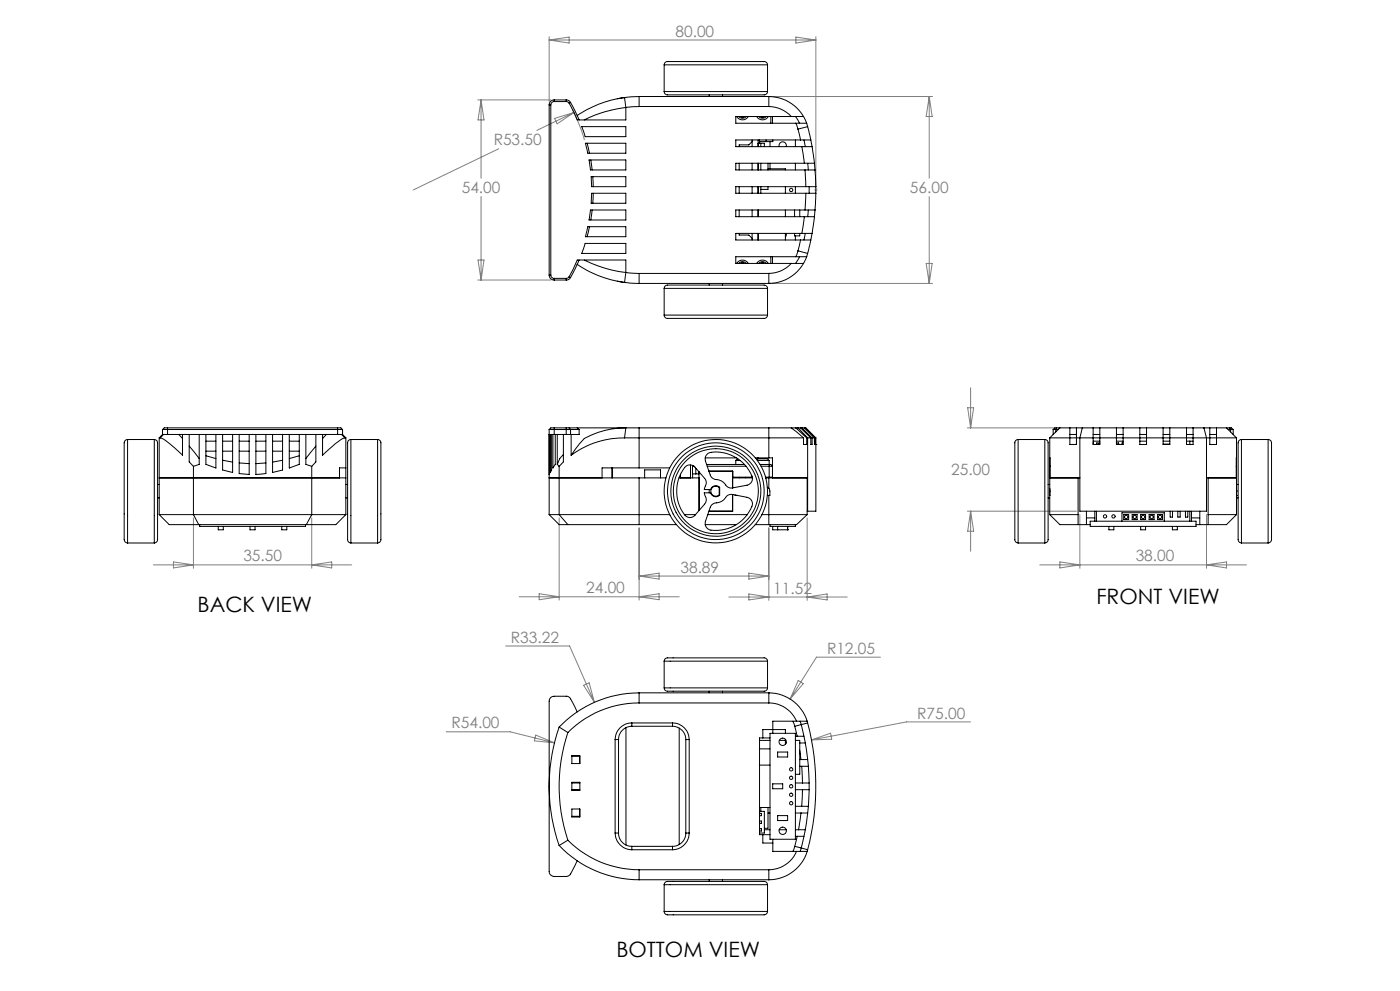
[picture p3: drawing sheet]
<svg xmlns="http://www.w3.org/2000/svg" width="420mm" height="297mm" viewBox="0 0 420 297" stroke-linecap="round" stroke-linejoin="round" font-family="sans-serif">
<defs><g id="words">
<g font-size="6.3">
<text x="59.3" y="183.3">BACK VIEW</text>
<text x="328.9" y="181">FRONT VIEW</text>
<text x="184.9" y="286.7">BOTTOM VIEW</text>
</g>
<g font-size="4.7" fill="#808080">
<text x="202.6" y="11">80.00</text>
<text x="148.1" y="43.6">R53.50</text>
<text x="138.5" y="57.9">54.00</text>
<text x="272.9" y="57.9">56.00</text>
<text x="285.4" y="142.4">25.00</text>
<text x="73" y="168.3">35.50</text>
<text x="204.1" y="171.6">38.89</text>
<text x="340.7" y="168.3">38.00</text>
<text x="175.8" y="177.8">24.00</text>
<text x="232" y="177.9">11.52</text>
<text x="153.3" y="192.6">R33.22</text>
<text x="248.1" y="195.9">R12.05</text>
<text x="275.2" y="215.3">R75.00</text>
<text x="135.4" y="218.3">R54.00</text>
</g>
</g></defs>
<g fill="none" stroke="#808080" stroke-width=".3">
<path d="M164.7 11v19.4M164.7 12h80.1M164.7 12l6-.9v1.8zM238.8 11.1l6 .9-6 .9zM244.8 11v44.9M143.3 29.9h21.9M144.3 29.9v23.5M144.3 29.9l.9 6h-1.8zM166.4 35.5l5.8-1.8-5.1 3.4zM171.7 32.8l2.3 5 1.3 4.2M172.2 33.7l-11.2 5.4M231.6 28.9h48.2"/>
<path d="M278.8 28.9v24.5M278.8 28.9l.8 6h-1.8zM144.3 58.9v25M149.6 44.6l-25.6 12.3M278.8 58.9v26M143.4 77.9h1.8l-.9 6zM277.8 78.9h1.8l-.8 6zM143.3 83.9h21.9M231.6 84.9h48.2M291.2 116.2v12M290.2 128.2h26.7M290.3 122.2h1.8l-.9 6z"/>
<path d="M58 155.2v15.1M93.5 155.2v15.1M167.7 155.2v24.6M191.7 158.2v21.6M230.6 158.2v21.7M242.1 155.2v24.7M290.2 153.2h32.7M291.2 153.2v12M291.2 153.2l.9 6h-1.8zM324 154.2v16.1M361.9 154.2v16.1M46 169.3h59.5"/>
<path d="M52 168.4l6 .9-6 .9zM93.5 169.3l6-.9v1.8zM155.8 178.9h48M161.7 177.9l6 1-6 .8zM191.7 178.9l6-1v1.8zM191.7 172.6l6-.8v1.8zM191.7 172.6h38.9M218.7 178.9h35.5M224.6 171.8l6 .8-6 1zM224.6 178l6 .9-6 .9zM242.1 178.9l6-.9v1.8zM311.9 169.3h62"/>
<path d="M318 168.4l6 .9-6 .9zM361.9 169.3l6-.9v1.8zM151.7 193.6h19.2l7.4 16.9M264.1 197h-19.2l-7.9 12.5M133.8 219.3h19.2l13.3 3.3M175.1 205.4l1.6-.8 1.6 5.9zM239.5 203.9l1.5 1-4 4.6zM291.2 216.4h-19.2l-28.5 5.4M160.7 220.3l5.6 2.3-6-.6zM243.5 221.8l5.7-2.1 .3 1.8z"/>
</g>
<path d="M244.3 56.9h1M244.4 56.6l.7 .7M244.8 56.4v1M245.1 56.6l-.7 .7" fill="none" stroke="#c0c0c0" stroke-width=".3"/>
<g fill="none" stroke="#000" stroke-width=".3">
<path d="M199.2 19.4a1.33 1.33 0 0 1 2-1h28a1.04 1.04 0 0 1 1.1 1M199.2 19.4h31.1M199.2 19.4v8M230.3 19.4v8M164.7 31.4h.5M164.7 31.4v51M165.2 31.4v51M166.3 30.4a1.02 1.02 0 0 0-1.1 1M166.3 29.9a1.45 1.45 0 0 0-1.6 1.5M166.3 30.4h3.6M166.3 29.9v.5M166.3 29.9h3.6"/>
<path d="M169.9 30.4l.8 .5M169.9 29.9l.6 .2 .7 .6M169.9 29.9v.5M170.7 30.9l2.5 5h14.5v-3.7M171.2 30.7l2.5 5.2M171.2 30.7l-.5 .2M174.5 38h13.2v3h-12.2zM187.4 29.2a32.7 32.7 0 0 0-14.3 5.4M187.4 29.2l-2.2 .4M187.4 29.2l.3 3M187.7 32.2a37.5 37.5 0 0 0-12.4 3.7M191.7 31.9l-4 .3"/>
<path d="M191.7 28.9l-4.3 .3M191.7 28.9v3M191.7 31.9h38.9M191.7 28.9h39.1M199.2 27.4a1.33 1.33 0 0 0 2 1h28a1.04 1.04 0 0 0 1.1-1M199.2 27.4h31.1M212.8 28.4v.5M216.7 28.4v.5M221 34.9a1.99 1.99 0 0 0 3.5 0M221.6 34.9l1 .5 .7-.1 .6-.4M222.5 34.9v.3h.5v-.3M227 34.9a1.99 1.99 0 0 0 3.5 0"/>
<path d="M227.6 34.9l1 .5 .7-.1 .6-.4M228.5 34.9v.3h.5v-.3M230.6 31.9a9.4 9.4 0 0 1 6.8 3M230.6 31.9v-3a12.1 12.1 0 0 1 10.5 6M230.8 28.9h.1M231.2 34.9v2M231.7 34.9v2M237.4 34.9h3.7M237.4 34.9h-16.7v2h21.3M238.7 34.9l1.2 2M238.7 36.9l.7 1.8M239.4 38.7l.8 3.2"/>
<path d="M241.1 34.9l.9 2M242 36.9l.3 1.1M242.3 38l.9 3.9M242.3 38l-2.9 .7M175.6 42.9h12.1v3h-11.3zM176.1 42.9l.7 3M176.7 47.9h11v3h-10.6zM177.2 47.9l.5 3M177.3 52.9h10.4v3h-10.2zM177.5 57.9h10.2v3h-10.4zM177.8 52.9l.2 3M178 57.9l-.2 3"/>
<path d="M221.8 48.9v2M221.8 55.9v2M225.6 41.9v2.1M225.6 48.9v2M225.6 55.9v2M225.6 42.4l-1 1h-2.8v.6M227.4 41.9v2.1M227.4 48.9v2M227.4 55.9v2M227.4 42.9h1.9v1.1M227.9 41.9v1M228.2 42.9v1.1"/>
<path d="M228.2 48.9v2M228.2 55.9v2M229.8 41.9v.5M230.4 50.6h5.2v.3M230.4 48.9v2M230.4 55.9v.9h-2.2M231 42.4v1.6M231 48.9v1.7M231.8 41.9v.5h-3.9M233.8 44a1.11 1.11 0 0 1 1-1.5 1.11 1.11 0 0 1 1.1 1.5M235.6 55.9v2M238.6 41.9v2.1"/>
<path d="M238.6 48.9v2M238.6 55.9v2M240.2 41.9h3M240.2 41.9h-19.5v2.1h19.9M240.6 44l.7 4.9M240.6 44h3M241.2 41.9l.4 2.1M241.3 48.9h3M241.3 48.9h-20.6v2h20.8M241.5 50.9l.3 5M241.5 50.9h3M241.8 57.9l-.3 5"/>
<path d="M241.8 57.9h3M241.8 55.9h3M241.8 55.9h-21.1v2h21.1M242.3 48.9l.2 2M242.7 55.9v2M243.2 41.9l.4 2.1M243.6 44l.7 4.9M244.3 48.9l.2 2M244.5 50.9l.3 5M244.8 57.9l-.3 5M244.8 55.9v2M173.1 79.2a33.3 33.3 0 0 0 14.3 5.5"/>
<path d="M173.7 77.9l-2.5 5.3M175.3 77.9a37.5 37.5 0 0 0 12.4 3.8M175.5 73h12.2v2.9h-13.2zM176.4 67.9h11.3v3h-12.1zM176.8 67.9l-.7 3M177.1 62.9h10.6v3h-11zM177.7 62.9l-.5 3M221 78.9a1.99 1.99 0 0 1 3.5 0M221.6 78.9l1-.4h.7l.6 .4M221.8 62.9v2M221.8 70v.4h2.8l1 1M222.5 78.9v-.3h.5v.3"/>
<path d="M225.6 62.9v2M225.6 70v1.9M227 78.9a1.99 1.99 0 0 1 3.5 0M227.4 62.9v2M227.4 70v1.9M227.6 78.9l1-.4h.7l.6 .4M228.5 78.9v-.3h.5v.3M231.2 76.9v2M231.7 76.9v2M235.6 62.9v2M235.6 70v1.9M235.9 70l-.3 1"/>
<path d="M237.4 78.9a9.1 9.1 0 0 1-6.8 3M237.4 78.9h3.7M238.4 62.9v2M238.4 70v.7h1.5v-.7M238.6 70.7v1.2M239.4 75.2l-.7 1.7M239.4 75.2l2.9 .7M239.9 76.9l-1.2 2M239.9 62.9v2M240.2 71.9l-.8 3.3M240.2 71.9h3M240.6 70h3"/>
<path d="M240.6 70h-19.9v1.9h19.5M241.1 78.9a12.1 12.1 0 0 1-10.5 6v-3M241.3 64.9l-.7 5.1M241.3 64.9h3M241.5 62.9h3M241.5 62.9h-20.8v2h20.6M241.6 70l-.4 1.9M242 76.9l-.9 2M242 76.9h-21.3v2h16.7M242.3 75.9l-.3 1M242.5 62.9l-.2 2M243.2 71.9l-.9 4"/>
<path d="M243.6 70l-.4 1.9M244.3 64.9l-.7 5.1M244.5 62.9l-.2 2M164.7 82.4a1.45 1.45 0 0 0 1.6 1.5M164.7 82.4h.5M165.2 82.4a1.02 1.02 0 0 0 1.1 1M166.3 83.4h3.6M166.3 83.9h3.6M166.3 83.4v.5M169.9 83.4v.5M170.7 82.9l-.8 .5M170.7 82.9l.5 .3"/>
<path d="M171.2 83.2a1.34 1.34 0 0 1-1.3 .7M185.2 84.3l2.2 .4M187.4 84.7l4.3 .2M187.7 81.7l4 .2M187.7 81.7v-3.8h-14.5l-2.5 5M187.7 81.7l-.3 3M191.7 81.9v3M191.7 81.9h38.9M191.7 84.9h39.1M199.2 86.4a1.33 1.33 0 0 1 2-1h28a1.04 1.04 0 0 1 1.1 1M199.2 94.4a1.33 1.33 0 0 0 2 1h28a.98 .98 0 0 0 1.1-1M199.2 94.4h31.1"/>
<path d="M199.2 86.4h31.1M199.2 86.4v8M212.8 84.9v.5M216.7 84.9v.5M230.3 86.4v8M230.8 84.9h.1M38.3 131.7a1.4 1.4 0 0 0-1 2v28a1.04 1.04 0 0 0 1 1M38.3 131.7v31M38.3 131.7h8M46.3 131.7a1.19 1.19 0 0 1 1 1.6v28.2a1.06 1.06 0 0 1-1 1.2M46.3 131.7v31M47.8 131.2h.2"/>
<path d="M47.8 131.2v23M48.8 128.7h54M48.8 130.2h1.5M48.8 128.7v1.5M48.8 130.2l-1 1M49 130.2l-1 1M50.3 128.2h-1l-.5 .5M50.3 128.2h51M50.3 130.2h51M50.3 128.2v2M53.6 130.2l1.2 1.2M54.8 130.2v6.2l-1.9-1.7a15 15 0 0 0-4.9-3.5"/>
<path d="M56.8 133.7l3 3.7M56.8 130.2v8.2l1.2 1.4M58 139.8v14.4M59.8 130.2v9l-1.8 .6M61.8 130.2v9l3 1.1v-10.1M61.8 136.6l3 .8M61.8 132.2h3M61.8 135.2h3M66.8 130.2v10.7l3 .7v-11.4M66.8 137.9l3 .6M66.8 132.2h3M66.8 135.2h3"/>
<path d="M71.8 130.2v11.7l3 .3v-12M71.8 138.7l3 .3M71.8 132.2h3M71.8 135.2h3M76.8 130.2v12l3-.3v-11.7M76.8 132.2h3M76.8 135.2h3M79.8 138.7l-3 .3M81.8 130.2v11.4l3-.7v-10.7M81.8 132.2h3M81.8 135.2h3M84.8 137.9l-3 .6"/>
<path d="M86.8 130.2v10.1l3-1.1v-9M86.8 132.2h3M86.8 135.2h3M89.8 136.6l-3 .8M91.8 130.2v9l1.7 .6M93.5 139.8v14.4M94.8 133.7l-3 3.7M94.8 130.2v8.2l-1.3 1.4M96.8 130.2v6.2l4.1-3.6 1.8-1.3 .8-.3M97.9 130.2l-1.1 1.2M101.3 128.2h1l.5 .5M101.3 130.2h1.5"/>
<path d="M101.3 128.2v2M102.5 130.2l1 1M102.8 128.7v1.5M102.8 130.2l1 1M103.5 131.2h.3M103.8 131.2v23M105.3 131.7a1.19 1.19 0 0 0-1 1.6v28.4a.97 .97 0 0 0 1 1M105.3 131.7v31M105.3 131.7h8M113.3 131.7a1.19 1.19 0 0 1 1 1.6v28.4a1.04 1.04 0 0 1-1 1M113.3 131.7v31M164.7 128.7h6.5"/>
<path d="M164.7 130.2h1.6M164.7 128.7v25.5M164.9 130.2l-.2 12M165.1 130.2v11.4l.4-.7v-10.7M165.9 130.2v10.1l.7-1.1v-9M166.3 128.2h-1.1l-.5 .5M166.3 128.2v2M166.3 128.2h3.6M166.3 130.2h3.6M167.2 139.2l.5 .6M167.2 130.2v9M167.7 139.8v14.4"/>
<path d="M169 136.2l-.2 .3a5 5 0 0 0-1.6 2.7M169 130.2v8.2l-1.3 1.4M169.9 128.2h.8M169.9 130.2h1.3M169.9 128.2v2M170.7 128.2h2.5M170.7 128.2l.5 .5M171.2 128.7h2.5M171.2 128.7v1.5M171.3 130.2v6.3M173.2 128.2h14.5M173.2 128.2l.5 .5"/>
<path d="M173.7 128.7v1.5h-2.5M187.4 131.2h53.7M187.4 131.2a26.9 26.9 0 0 0-16.1 5.2M187.7 128.2h4M187.7 128.2a25.9 25.9 0 0 0-12.4 3.2l-1.4 1.6-2.6 3.5M187.7 128.2l-.3 3M191.7 128.2v12M191.7 128.2h38.9M205.7 139.8l1.2-.5 1.3 .4 3.2 3.7a3.1 3.1 0 0 1-.1 3.2l1.9 .1a1.62 1.62 0 0 1 2.7-.7v2.4a1.63 1.63 0 0 1-2.7-.7h-1.9l.2 .9a2.08 2.08 0 0 1-.1 2.5l-2.9 3.3a2.14 2.14 0 0 1-3.7-.9 11.6 11.6 0 0 1 .9-13.7zM207.2 139.3v3.9M207.8 139.5v3.7M207.9 139.6l-.1 .1h.4"/>
<path d="M211.6 137.2h9.3M212 139.2h11.3M212.1 136.1a7.7 7.7 0 0 1 7.2 .3 10.9 10.9 0 0 1 6.4 7.1l-.2 .9-1 .9-4.7 .9a2.46 2.46 0 0 1-2.6-1.5 5.6 5.6 0 0 0-3.2-1.2l-.8-.8-1.6-4.5v-1.3zM212.2 139.7h11.6M220.7 138h1.4M220.7 138v1.2M221.4 137.5l-.7 .5M226.6 137.2h4M227 137.8l.3-.3h1.3a2.29 2.29 0 0 1 2.2 .5M227.2 138h3.6M227.3 137.2v.3M227.4 137.2v.3"/>
<path d="M228 139.2h3.2l.5 .5h-3.4M230.6 128.2h6.8M230.6 137.2h1.1v6h10.6M230.6 128.2v9M230.8 138v5M237.4 128.2l3.7 3M237.4 128.2h1.3M238.7 128.2h.7M238.7 128.2l3.3 3M239.4 128.2h.8M239.4 128.2l2.9 3M240.2 128.2l3 3"/>
<path d="M240.2 128.2h.4M240.6 128.2l3 3M240.6 128.2h.7M241.1 131.2v2h.9v-2M241.3 128.2l3 3M241.3 128.2h.2M241.5 128.2h.3l3 3M241.5 128.2l3 3M242 131.2h.3M242.3 131.2h.9M242.3 131.2v22M243.2 131.2v2h.4v-2"/>
<path d="M243.6 131.2h.7M244.3 131.2v2h.2v-2M244.5 131.2h.3M244.8 133.2h.1M244.8 131.2v22h-2.5M305.4 131.7a1.24 1.24 0 0 0-1 1.8v28.2a1.04 1.04 0 0 0 1 1M305.4 131.7v31M305.4 131.7h8M313.4 131.7a1.24 1.24 0 0 1 1 1.8v28.2a.97 .97 0 0 1-1 1M313.4 131.7v31M314.9 137.2l.1 6h9M314.9 131.2h6.1"/>
<path d="M314.9 131.2v15.2M315 139.7h.1M315.9 128.7h.8M315.9 128.7v1.5M316.7 128.7h.7M316.7 128.7v.7M317 128.2h1M317 128.2h-.6l-.5 .5M317 128.2l-.3 .5M318 128.2h3M318 128.2l-3.1 3M321 131.2h3"/>
<path d="M321 128.2v3M321 128.2h1.9M321 130.2h1.9M322.9 128.2h1.8M322.9 128.2v5h-1.9v-2M324 131.2v22h37.9v-22M324 131.2h3.9M324.7 128.2h3.2M324.7 128.2l-.7 3M327.9 131.2v2h2.1v-2M327.9 128.2v3M327.9 131.2h2.1"/>
<path d="M327.9 128.2h2.1M327.9 130.2h2.1M327.9 132.2h2.1M327.9 132.7h.1M330 133l-.7 .2M330 131.2h4.9M330 128.2h4.9M330 128.2v3M330 132.7h-1v.5M334.9 133l.3 .2M334.9 131.2v2h2v-2M334.9 128.2v3"/>
<path d="M334.9 131.2h2M334.9 128.2h2M334.9 130.2h2M334.9 132.2h2M334.9 132.7h.7v.5M336.9 131.2h5M336.9 128.2h5M336.9 128.2v3M336.9 132.7h-.3v.5M341.9 131.2v2h2.1v-2M341.9 128.2v3M341.9 131.2h2.1"/>
<path d="M341.9 128.2h2.1M341.9 130.2h2.1M341.9 132.2h2.1M344 131.2h4.9M344 128.2h4.9M344 128.2v3M348.9 131.2v2h2v-2M348.9 128.2v3M348.9 131.2h2M348.9 128.2h2M348.9 130.2h2M348.9 132.2h2"/>
<path d="M348.9 133.1h2M350.9 131.2h5.1M350.9 128.2h5.1M350.9 128.2v3M356 131.2v2h1.9v-2M356 128.2v3M356 131.2h1.9M356 128.2h1.9M356 130.2h1.9M356 132.2h1.9M356.9 132.2v1M357.9 131.2h4"/>
<path d="M357.9 128.2h3.3M357.9 128.2v3M361.2 128.2h1.7M361.2 128.2l.7 3M361.9 131.2h3M362.9 128.2v5h2v-2M362.9 128.2h2M362.9 130.2h2M364.9 131.2h6M364.9 128.2v3M364.9 128.2h3M367.9 128.2h1"/>
<path d="M367.9 128.2l3 3M368.4 128.7h.8M368.9 128.2h.5l.6 .5M368.9 128.2l.3 .5M369.2 128.7h.8M369.2 128.7v.7M370 128.7v1.5M370.9 139.7h.1M370.9 137.2v6h-9M370.9 131.2v15.2M372.4 131.7a1.24 1.24 0 0 0-1 1.8v28.2a1.04 1.04 0 0 0 1 1M372.4 131.7v31"/>
<path d="M372.4 131.7h8M380.4 131.7a1.28 1.28 0 0 1 1.1 1.8v28.2a1.04 1.04 0 0 1-1.1 1M380.4 131.7v31M47.3 149.2h.5M47.3 145.2h.5M47.8 143.2h45.7M47.8 154.2l3 3h8.8M47.8 154.2h10.2M58 154.2h35.5M58 154.2l1.6 3M59.6 157.2h32.3M59.9 157.2v.6h31.8v-.6"/>
<path d="M65.5 157.8v1h1.5v-1M75 157.8v1h1.5v-1M84.5 157.8v1h1.5v-1M93.5 154.2h10.3M93.5 143.2h10.3M93.5 154.2l-1.6 3M103.8 140.2h-2v3h-8.3M103.8 154.2l-3 3h-8.9M103.8 149.2h.5M103.8 145.2h.5M164.7 143.2h3zM164.7 154.2h3"/>
<path d="M164.7 154.2l3 3h2.7M167.7 143.2h24M167.7 154.2h33.2M167.7 154.2l2.7 3M170.4 157.2h21.3M183.6 140.2v3M183.8 140.2v3M191.7 140.2h-11.1v3h-12.9M191.7 143.2v14M191.7 143.2h8.1M191.7 140.2h9.2M191.7 157.2h11.2"/>
<path d="M193.4 143.2v-2.4h4.8v2.4M203.7 143.2h6.1v9.8M204.2 142.1v1.1M205.3 154.2h3.4M207.8 142h.9M208.7 142h1M208.7 140.3v1.7M209.7 141.4v11.6M211.6 157.2h9.3M212.3 154.2h11.9M212.7 141.2h7.1v5M212.8 146.7v1"/>
<path d="M213.5 151.3l.8-.5a4.2 4.2 0 0 0 3.8-2.2l1.4-.4 4.6 .8a2.16 2.16 0 0 1 1 3.7 11.3 11.3 0 0 1-12.7 5.9l-.8-1.1v-.8l1.5-4.7zM213.7 146.1l1-.4 1.1 .4v2.2a1.51 1.51 0 0 1-2.2-.1 1.51 1.51 0 0 1 .1-2.1zM219.7 148.2v5M219.8 148.2v5h-7.1M219.8 143h5.9M220.6 148.3l.6 .2M221.8 143v.2M223.7 143v.2M225.6 143v.2M225.7 143.2h-6v3.1M226.6 157.2h4M228.6 154.2h13.5"/>
<path d="M229.7 143h1.1M229.7 143.2h.9M229.8 143v.2M230.2 146l.4 .4M230.2 148.5h.4M230.6 143.2h11.5v11M230.6 146.4l.4 .7v1.4h-.4M230.6 143.2v3.2M230.6 148.5v8.7M230.8 143h.9M231 157.2v.6h7.6v-.6M231.8 157.8v1h4.5"/>
<path d="M233.3 157.8v1M236.3 158.8h.1M236.3 157.8v1M242.1 154.2l-3.1 3h-8.4M242.1 153.2h.2M314.4 149.2h.5M314.4 145.2h.5M314.9 143h.1M314.9 154.2l3.1 3h5.4M314.9 154.2h8.5M314.9 146.4l.1 .8M314.9 148.5h.1"/>
<path d="M314.9 143.2h8.5v14M314.9 146.4v.8M314.9 147.2v7M314.9 147.2h.1M323.4 157.2h3.7M325.9 155.2h2.5M325.9 153.2v4M327.1 156.2h31.7v1.6h-31.7zM328.4 153.2v3M328.9 153.2v3M332.7 157.8v1h1.5v-1M336.6 156.2v-2.5h12.7v2.5"/>
<path d="M337.1 154.2h1.5v1.5h-1.5zM339.7 154.2h1.4v1.5h-1.4zM342.2 157.8v1h1.5v-1M342.2 154.2h1.5v1.5h-1.5zM344.7 154.2h1.5v1.5h-1.5zM347.3 154.2h1.5v1.5h-1.5zM351 153.2v1.8h.8v-1.8M351.7 157.8v1h1.5v-1M353.3 153.2v1.8h.7v-1.8M355.6 153.2v1.8h.7v-1.8M356.9 153.2v3M357.4 155.2h2.5"/>
<path d="M357.4 153.2v3M358.8 157.2h3.6M359.9 153.2v4M362.4 154.2h8.5M370.9 143h.1M370.9 143.2h-8.5v14M370.9 146.4v.8M370.9 148.5h.1M370.9 154.2l-3 3h-5.5M370.9 147.2h.1M370.9 149.2h.5M370.9 145.2h.5"/>
<path d="M370.9 147.2v7M38.3 162.7h8M105.3 162.7h8M305.4 162.7h8M372.4 162.7h8M199.2 198.2a1.28 1.28 0 0 1 1.8-1h28a1.09 1.09 0 0 1 1.3 1M199.2 198.2h31.1M199.2 198.2v8M230.3 198.2v8M167.7 217.9a53.8 53.8 0 0 0 0 35.5M167.7 217.9l2.7 1.6M170.4 219.5a51 51 0 0 0 0 32.3"/>
<path d="M173.1 213.4l-.6-1.4a7.1 7.1 0 0 0-1.9-3.1l-.5-.2h-3.8a1.45 1.45 0 0 0-1.6 1.4v51.1a1.51 1.51 0 0 0 1.6 1.5l4-.1a2.53 2.53 0 0 0 1.6-2l1.2-2.6M187.8 218.1v35.2M189.5 216.7a5 5 0 0 0-5 4.9M189.5 217.7a4 4 0 0 0-3.9 3.9M189.5 216.7h12.3M189.5 216.7v1M189.5 217.7h12.3M191.7 210.7a30.1 30.1 0 0 0-21.3 8.8M191.7 207.6a33.2 33.2 0 0 0-24 10.3M191.7 207.6v3.1M191.7 207.6h39.1M191.7 210.7h38.9"/>
<path d="M199.2 206.2a1.28 1.28 0 0 0 1.8 .9h28a1.04 1.04 0 0 0 1.3-.9M199.2 206.2h31.1M201.8 216.7a5 5 0 0 1 5 4.9M201.8 217.7a4 4 0 0 1 3.9 3.9M201.8 216.7v1M203.8 218.2v34.9M212.8 207.1v.5M216.7 207.1v.5M230.6 210.7a9.1 9.1 0 0 1 8.4 5.4M230.6 210.7v-3.1a12.1 12.1 0 0 1 11.5 8.5M231 219.8h7.6v31.7h-7.6zM235.6 219.8v-1.2h-6.8v2.6"/>
<path d="M237.9 216.1l.5 1.6M238.4 217.7l.7 3M240 216.1l.4 1.1M240.4 217.2a73.2 73.2 0 0 1 0 36.9M240.4 217.2l-2 .5M242.1 216.1h-10.3v3.7M242.1 216.1l.2 .6M242.3 216.7a75 75 0 0 1 0 38M242.3 216.7l-1.9 .5M171.6 226.4h2.4v2.4h-2.4zM171.6 234.5h2.3l.1 2.4h-2.4zM171.6 226.7h2.3"/>
<path d="M171.6 236.7h2.3M171.6 234.7h2.3M184.5 221.6v28.1M184.5 221.6h1.1M185.6 221.6v28.1M205.7 221.6v28.1M205.7 221.6h1.1M206.8 221.6v28.1M227.9 221.9h3.1M227.9 224.4h3.1M227.9 229.3h3.1M231 221.2h-3.1v29h3.1"/>
<path d="M231.8 234.9h3v1.5h-3zM233.3 225.4h3v1.5h-3zM233.8 221.9h1.8M235.6 221.6v1.5M235.6 222.7h.3M238.6 221.9h1.3v10.2h-1.3M238.6 236.7h2.1M238.6 234.7h2.1M238.6 220.7h.5M239.1 220.7h2.1M239.9 224.8l.4 2.8M239.9 222.7h1.7"/>
<path d="M239.9 227.6h.4M239.9 229.7h.6M240.3 227.6h2M240.5 229.7l.2 5M240.5 229.7h2M240.7 236.7l-.2 4.9M240.7 236.7h2M240.7 234.7h2M167.7 253.4a33.2 33.2 0 0 0 24 10.3M170.4 251.8a30.1 30.1 0 0 0 21.3 8.9M170.4 251.8l-2.7 1.6M171.6 242.5h2.3l.1 2.4h-2.4z"/>
<path d="M171.6 244.6h2.3M184.5 249.7a5.1 5.1 0 0 0 5 5M184.5 249.7h1.1M185.6 249.7a4 4 0 0 0 3.9 3.9M189.5 254.7h12.3M189.5 253.6v1.1M189.5 253.6h12.3M201.8 253.6v1.1M205.7 249.7a4 4 0 0 1-3.9 3.9M205.7 249.7h1.1M206.8 249.7a5.1 5.1 0 0 1-5 5M227.9 243.2h1.4v6.5h-1.4"/>
<path d="M227.9 243.8h.5v.7h-.5M227.9 246.1h.5v.7h-.5M227.9 248.4h.5v.7h-.5M227.9 242h3.1M228.2 242v1.2M228.8 250.2v2.5h3M229.3 248.7h1.7M230.4 242v6.2h-1.1M230.4 243.7h.6M231.8 251.5v3.7h10.3M233.3 244.4h3v1.5h-3zM233.8 248.7h2.1"/>
<path d="M238.4 253.6l-.5 1.6M238.4 253.6l2 .5M238.6 241.6h1.9M238.6 243.7h1.7M238.6 248.7h.9M238.6 250.6h.5M239 255.2a9.2 9.2 0 0 1-8.4 5.5M239.1 250.6l-.7 3M239.1 250.6h2.1M239.5 248.7h2.1M240.3 243.7l-.8 5M240.3 243.7h2"/>
<path d="M240.4 254.1l-.4 1.1M240.4 254.1l1.9 .6M240.5 241.6h2M242.1 255.2a12.1 12.1 0 0 1-11.5 8.5v-3M242.3 254.7l-.2 .5M191.7 260.7v3M191.7 263.7h39.1M191.7 260.7h38.9M199.2 273.2a1.32 1.32 0 0 0 1.8 1h28.1a1.04 1.04 0 0 0 1.2-1M199.2 265.1a1.28 1.28 0 0 1 1.8-.9h28a1.09 1.09 0 0 1 1.3 .9M199.2 273.2h31.1M199.2 265.1h31.1"/>
<path d="M199.2 265.1v8.1M212.8 263.7v.5M216.7 263.7v.5M230.3 265.1v8.1"/>
<circle cx="237.4" cy="56.9" r=".5"/>
<circle cx="214.7" cy="147.2" r="12.7"/>
<circle cx="214.7" cy="147.2" r="14.5"/>
<circle cx="214.7" cy="147.2" r="13.5"/>
<circle cx="214.8" cy="147.2" r="15.5"/>
<circle cx="331.5" cy="154.8" r=".5"/>
<circle cx="334" cy="154.8" r=".5"/>
<circle cx="337.9" cy="154.9" r=".5"/>
<circle cx="340.4" cy="154.9" r=".5"/>
<circle cx="342.9" cy="154.9" r=".5"/>
<circle cx="345.5" cy="154.9" r=".5"/>
<circle cx="348" cy="154.9" r=".5"/>
<circle cx="234.8" cy="222.3" r="1.1"/>
<circle cx="237.3" cy="230.6" r=".5"/>
<circle cx="237.3" cy="233.1" r=".5"/>
<circle cx="237.3" cy="238.2" r=".5"/>
<circle cx="237.3" cy="235.7" r=".5"/>
<circle cx="234.8" cy="249" r="1.1"/>
<circle cx="237.3" cy="240.7" r=".5"/>
</g>
<use href="#words"/>
</svg>
